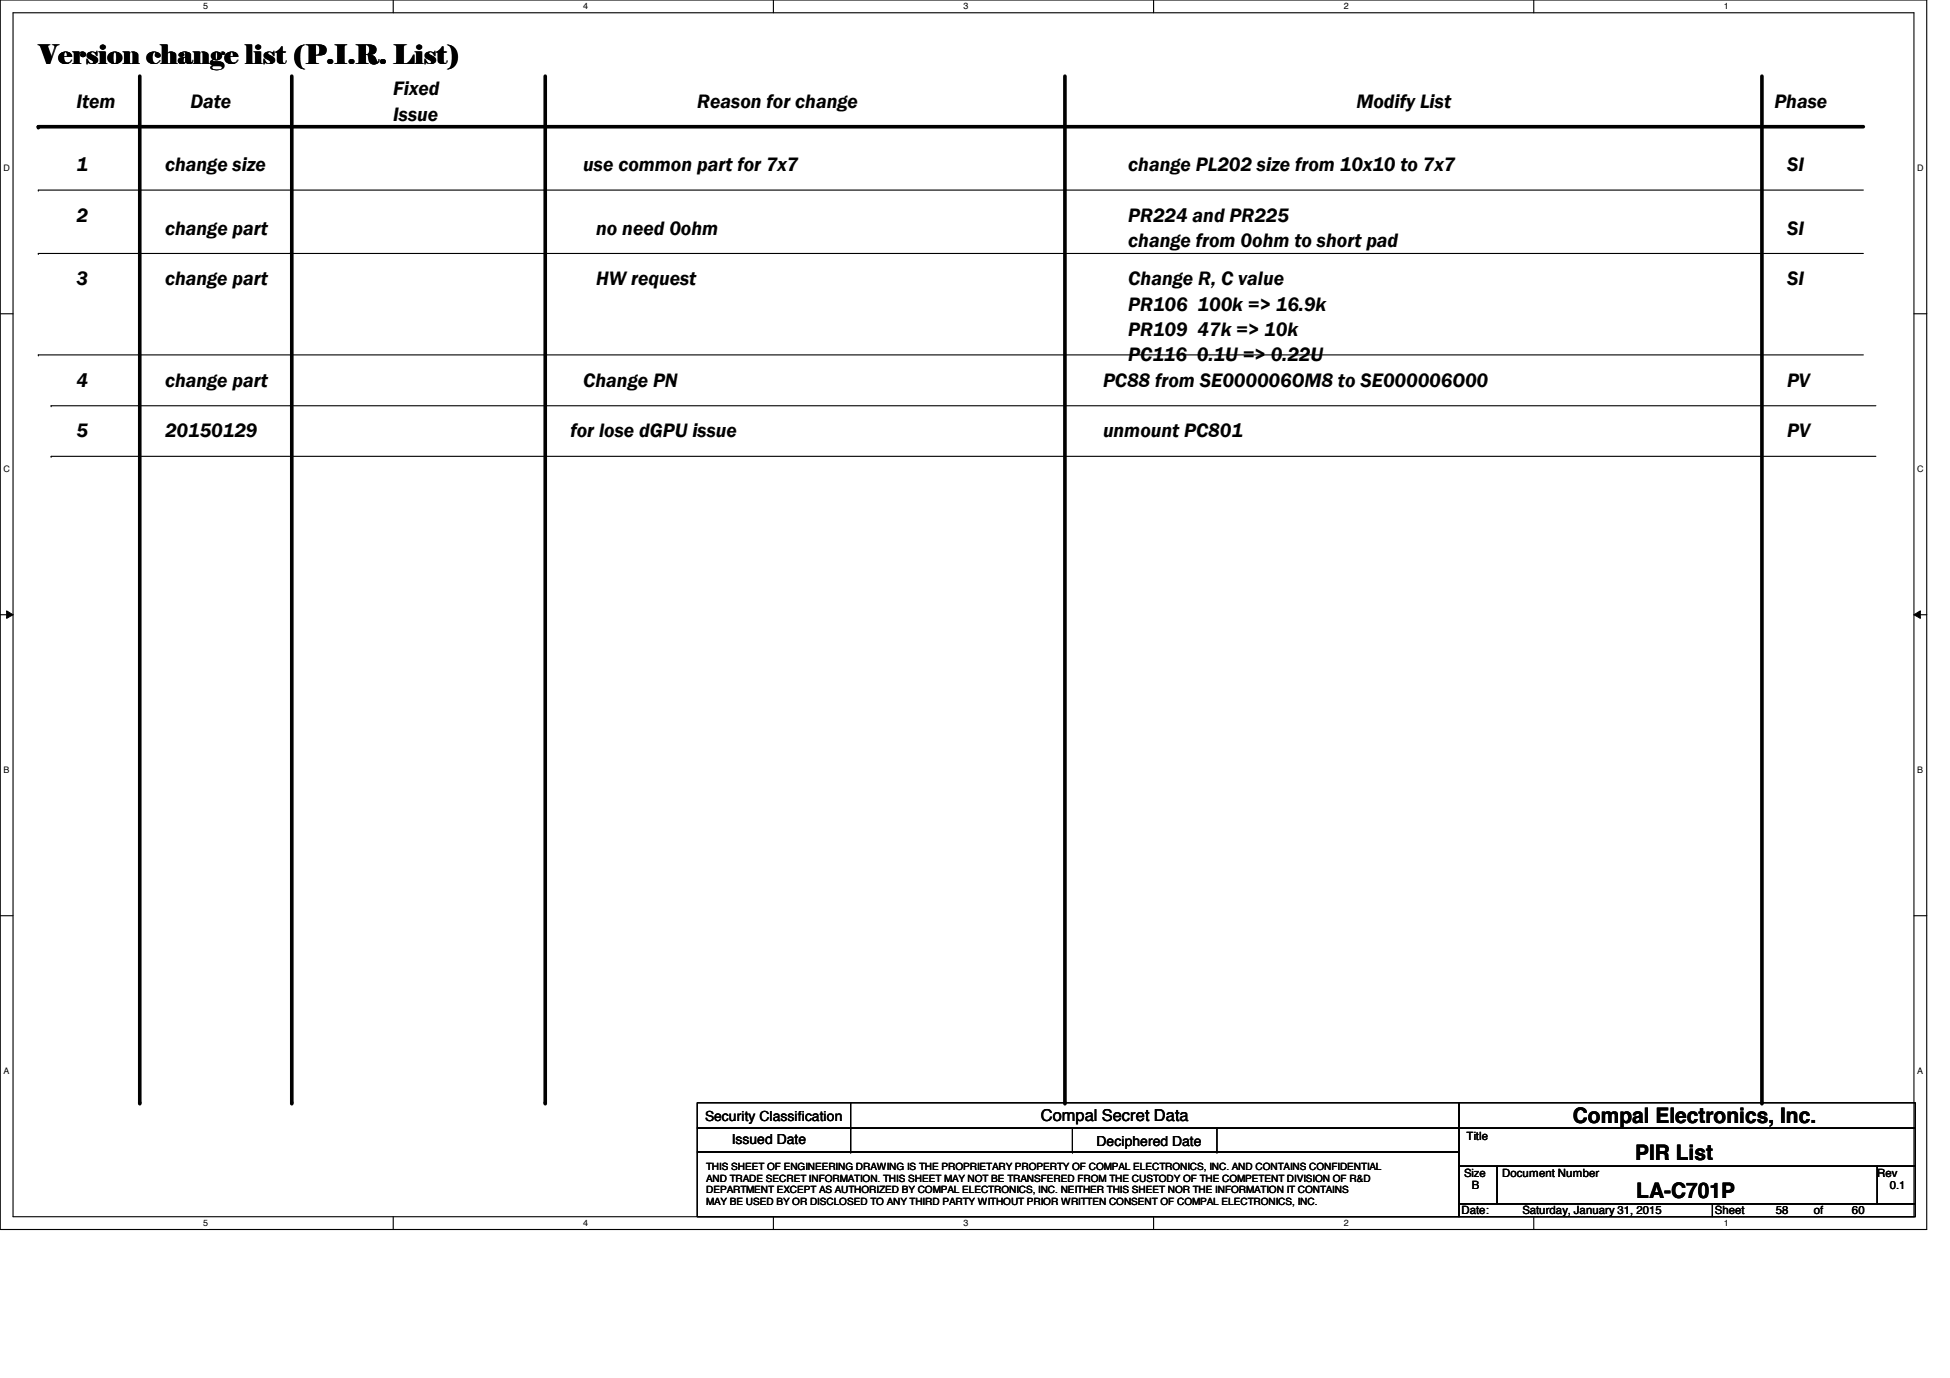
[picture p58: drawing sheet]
<svg xmlns="http://www.w3.org/2000/svg" width="297mm" height="210mm" viewBox="0 0 297 210" stroke-linecap="round" stroke-linejoin="round" font-family="sans-serif">
<defs><g id="words">
<text font-size="4" x="5.9" y="9.7">Version change list (P.I.R. List)</text>
<g font-size="3.3">
<text x="239.6" y="171">Compal Electronics, Inc.</text>
<text x="249.1" y="176.7">PIR List</text>
<text x="249.3" y="182.5">LA-C701P</text>
</g>
<g font-size="3">
<text x="11.6" y="16.5">Item</text>
<text x="29" y="16.5">Date</text>
<text x="59.9" y="14.5">Fixed</text>
<text x="106.2" y="16.5">Reason for change</text>
<text x="206.6" y="16.5">Modify List</text>
<text x="270.3" y="16.5">Phase</text>
<text x="59.9" y="18.4">Issue</text>
<text x="11.6" y="26.1">1</text>
<text x="25.1" y="26.1">change size</text>
<text x="88.9" y="26.1">use common part for 7x7</text>
<text x="171.9" y="26.1">change PL202 size from 10x10 to 7x7</text>
<text x="272.2" y="26.1">SI</text>
<text x="11.6" y="33.8">2</text>
<text x="25.1" y="35.8">change part</text>
<text x="90.8" y="35.8">no need 0ohm</text>
<text x="171.9" y="33.8">PR224 and PR225</text>
<text x="272.2" y="35.8">SI</text>
<text x="171.9" y="37.7">change from 0ohm to short pad</text>
<text x="11.6" y="43.5">3</text>
<text x="25.1" y="43.5">change part</text>
<text x="90.8" y="43.5">HW request</text>
<text x="171.9" y="43.5">Change R, C value</text>
<text x="171.9" y="47.3">PR106 100k =&gt; 16.9k</text>
<text x="272.2" y="43.5">SI</text>
<text x="171.9" y="51.2">PR109 47k =&gt; 10k</text>
<text x="11.6" y="58.9">4</text>
<text x="25.1" y="58.9">change part</text>
<text x="88.9" y="58.9">Change PN</text>
<text x="168" y="58.9">PC88 from SE000006OM8 to SE000006O00</text>
<text x="171.9" y="55">PC116 0.1U =&gt; 0.22U</text>
<text x="272.2" y="58.9">PV</text>
<text x="11.6" y="66.6">5</text>
<text x="25.1" y="66.6">20150129</text>
<text x="86.9" y="66.6">for lose dGPU issue</text>
<text x="168" y="66.6">unmount PC801</text>
<text x="272.2" y="66.6">PV</text>
</g>
<text font-size="2.5" x="158.5" y="170.8">Compal Secret Data</text>
<g font-size="2.1">
<text x="107.4" y="170.7">Security Classification</text>
<text x="111.5" y="174.3">Issued Date</text>
<text x="167" y="174.5">Deciphered Date</text>
</g>
<g font-size="1.7">
<text x="223.4" y="173.6">Title</text>
<text x="223" y="179.2">Size</text>
<text x="228.8" y="179.2">Document Number</text>
<text x="286" y="179.2">Rev</text>
<text x="222.6" y="185">Date:</text>
<text x="224.2" y="181.1">B</text>
<text x="231.9" y="185">Saturday, January 31, 2015</text>
<text x="261.2" y="185">Sheet</text>
<text x="270.5" y="185">58</text>
<text x="276.3" y="185">of</text>
<text x="282.1" y="185">60</text>
<text x="287.9" y="181.1">0.1</text>
</g>
<g font-size="1.5">
<text x="107.6" y="178.2">THIS SHEET OF ENGINEERING DRAWING IS THE PROPRIETARY PROPERTY OF COMPAL ELECTRONICS, INC. AND CONTAINS CONFIDENTIAL</text>
<text x="107.6" y="181.8">DEPARTMENT EXCEPT AS AUTHORIZED BY COMPAL ELECTRONICS, INC. NEITHER THIS SHEET NOR THE INFORMATION IT CONTAINS</text>
<text x="107.6" y="183.6">MAY BE USED BY OR DISCLOSED TO ANY THIRD PARTY WITHOUT PRIOR WRITTEN CONSENT OF COMPAL ELECTRONICS, INC.</text>
<text x="107.6" y="180">AND TRADE SECRET INFORMATION. THIS SHEET MAY NOT BE TRANSFERED FROM THE CUSTODY OF THE COMPETENT DIVISION OF R&amp;D</text>
</g>
<g font-size="1.4">
<text x="30.9" y="1.4">5</text>
<text x="88.9" y="1.4">4</text>
<text x="146.8" y="1.4">3</text>
<text x="204.7" y="1.4">2</text>
<text x="262.6" y="1.4">1</text>
<text x=".5" y="26.1">D</text>
<text x="292.1" y="26.1">D</text>
<text x=".5" y="71.9">C</text>
<text x="292.1" y="71.9">C</text>
<text x=".5" y="117.8">B</text>
<text x="292.1" y="117.8">B</text>
<text x=".5" y="163.6">A</text>
<text x="292.1" y="163.6">A</text>
<text x="30.9" y="186.8">5</text>
<text x="88.9" y="186.8">4</text>
<text x="146.8" y="186.8">3</text>
<text x="204.7" y="186.8">2</text>
<text x="262.6" y="186.8">1</text>
</g>
</g></defs>
<path d="M0 0h293.5v187.3h-293.5zM2 1.9h289.5v183.4h-289.5z" fill="none" stroke="#000" stroke-width=".17"/>
<g fill="#fff">
<path d="M30.9 .2h.8v1.5h-.8z"/>
<path d="M30.9 185.5h.8v1.6h-.8z"/>
</g>
<path d="M59.9 0v1.9M59.9 185.3v2" fill="none" stroke="#000" stroke-width=".17"/>
<g fill="#fff">
<path d="M88.9 .2h.7v1.5h-.7z"/>
<path d="M88.9 185.5h.7v1.6h-.7z"/>
</g>
<path d="M117.8 0v1.9M117.8 185.3v2" fill="none" stroke="#000" stroke-width=".17"/>
<g fill="#fff">
<path d="M146.8 .2h.7v1.5h-.7z"/>
<path d="M146.8 185.5h.7v1.6h-.7z"/>
</g>
<path d="M175.7 0v1.9M175.7 185.3v2" fill="none" stroke="#000" stroke-width=".17"/>
<g fill="#fff">
<path d="M204.7 .2h.7v1.5h-.7z"/>
<path d="M204.7 185.5h.7v1.6h-.7z"/>
</g>
<path d="M233.6 0v1.9M233.6 185.3v2" fill="none" stroke="#000" stroke-width=".17"/>
<g fill="#fff">
<path d="M262.6 .2h.8v1.5h-.8z"/>
<path d="M262.6 185.5h.8v1.6h-.8z"/>
<path d="M.5 24.8h1v1.6h-1z"/>
<path d="M292.1 24.8h.9v1.6h-.9z"/>
<path d="M.5 70.7h1v1.5h-1z"/>
<path d="M292.1 70.7h.9v1.5h-.9z"/>
</g>
<path d="M0 47.8h2M291.5 47.8h2" fill="none" stroke="#000" stroke-width=".17"/>
<g fill="#fff">
<path d="M.5 116.5h.9v1.6h-.9z"/>
<path d="M292.1 116.5h.8v1.6h-.8z"/>
</g>
<path d="M0 93.6h2M291.5 93.6h2" fill="none" stroke="#000" stroke-width=".17"/>
<path d="M1 93l1 .6-1 .6zM291.5 93.6l1-.6v1.2z" fill="#000"/>
<path d="M1 93l1 .6-1 .6zM291.5 93.6l1-.6v1.2z" fill="none" stroke="#000" stroke-width=".15"/>
<g fill="#fff">
<path d="M.5 162.4h.9v1.5h-.9z"/>
<path d="M292.1 162.4h.8v1.5h-.8z"/>
</g>
<g fill="none" stroke="#000" stroke-width=".17">
<path d="M5.8 29h.1M5.8 38.6h.1M5.8 29h278M5.8 38.6h278M5.8 54.1h.1M5.8 54.1h278M7.8 61.8h.1M7.8 69.5h.1M7.8 61.8h277.9M7.8 69.5h277.9M0 139.5h2M291.5 139.5h2"/>
<path d="M106.2 168h116v3.8h-116zM106.2 171.8h116v3.7h-116zM106.2 175.5h116v9.8h-116zM129.6 171.8h.1M129.6 175.5h.1M129.6 168v7.5M163.4 175.5h.1M163.4 171.8v3.7M185.4 175.5h.1M185.4 171.8v3.7M222.2 168h69.6v3.8h-69.6zM222.2 171.8h69.6v5.8h-69.6z"/>
<path d="M222.2 177.6h5.8v5.8h-5.8zM228 177.6h58v5.8h-58zM286 177.6h5.8v5.8h-5.8zM222.2 183.4h38.7v1.9h-38.7zM260.9 183.4h30.9v1.9h-30.9z"/>
</g>
<path d="M5.8 19.3h278M21.3 11.6v156.4M44.4 11.6v156.4M83.1 11.6v156.4M162.2 11.6v156.4M268.4 11.6v156.4" fill="none" stroke="#000" stroke-width=".55"/>
<g fill="#000">
<circle cx="5.8" cy="19.3" r=".28"/>
<circle cx="21.3" cy="168" r=".28"/>
<circle cx="44.4" cy="168" r=".28"/>
<circle cx="83.1" cy="168" r=".28"/>
<circle cx="162.2" cy="168" r=".28"/>
<circle cx="268.4" cy="168" r=".28"/>
</g>
<use href="#words"/>
</svg>
